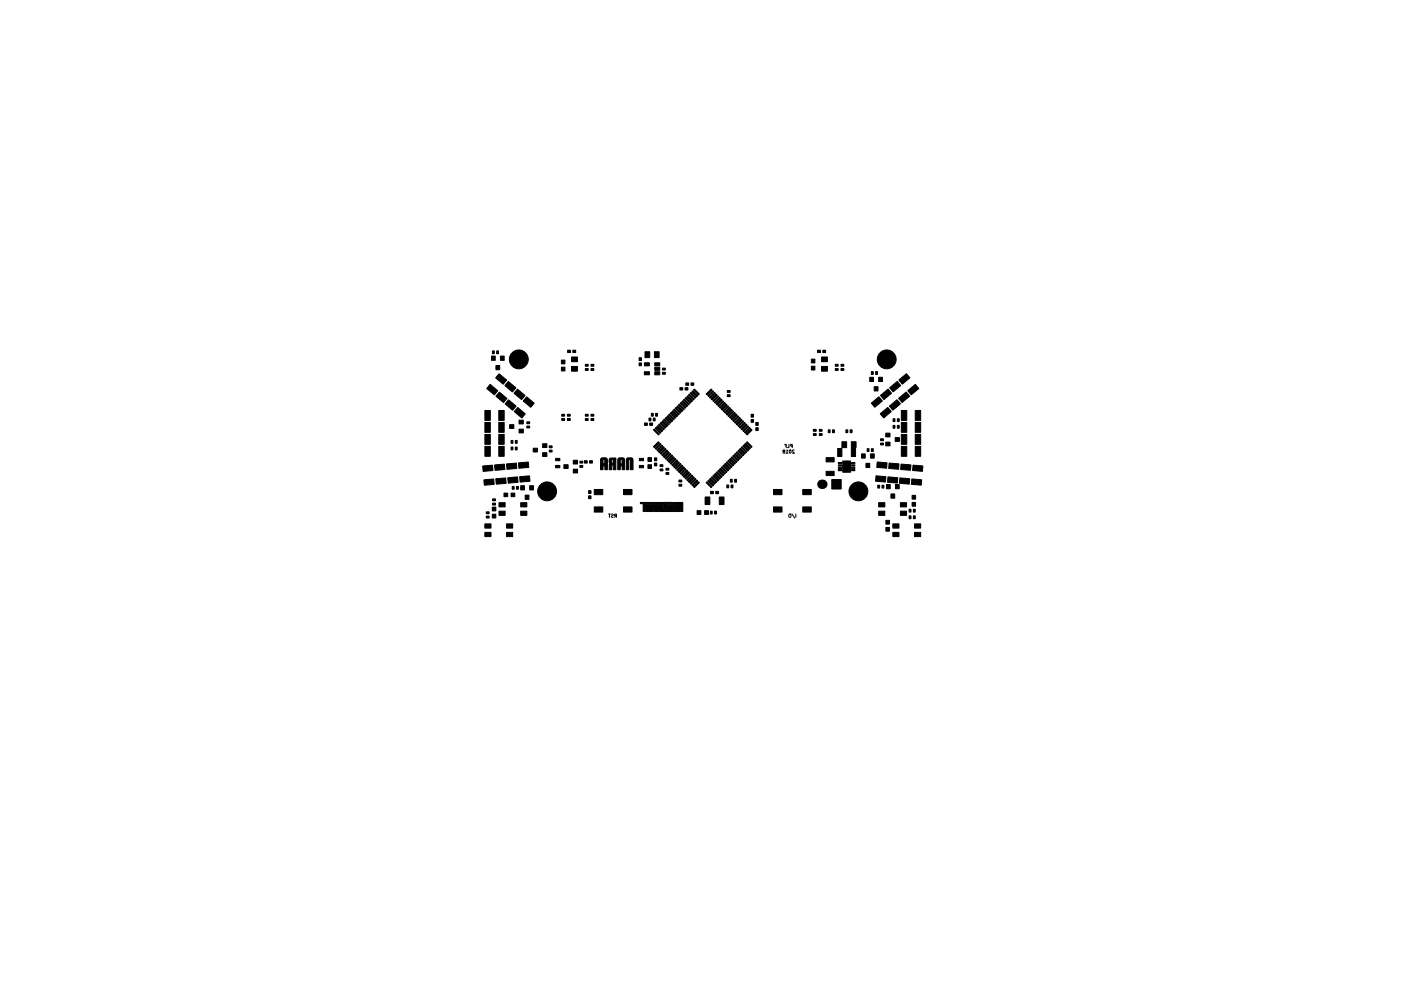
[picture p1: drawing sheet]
<svg xmlns="http://www.w3.org/2000/svg" width="297mm" height="210mm" viewBox="0 0 297 210" stroke-linecap="round" stroke-linejoin="round" font-family="sans-serif">
<g fill="none" stroke="#000" stroke-width=".21">
<path d="M166.1 95.8l-.1 .3h.4a.29 .29 0 0 0-.1-.3 .29 .29 0 0 0-.3-.1v-.2h.3l.1 .1-.1 .2M166.4 94.3h.3v.7M166.5 94.6h.2M166.7 96.2h.4M167.1 95.7l-.2-.2v.7M167.3 94.3v.7h-.4M167.4 95.5h.1a.32 .32 0 0 1 .3 .3 .32 .32 0 0 1-.4 .3zM168 94.6h-.4v-.3h.4v.7M168.4 95.5h-.3l-.1 .2 .4 .5h-.4M129 109.1h.4M129.2 109.1v.7M129.6 109.1l.4 .1-.4 .3v.2h.4"/>
<path d="M130.5 109.4l-.2 .4M130.7 109.4h-.4v-.3h.4v.7M167.3 109.1l.4 .1v.3l-.2 .3-.2-.1zM167.9 109l.6 .9M168.7 109.1v.7"/>
</g>
<g fill="#000" stroke="#000" stroke-width=".21">
<path d="M104.2 75.5h.8v.9h-.8zM104.4 74.4h.4v.6h-.4zM105.1 77.5h.9v.9h-.9zM105.3 74.4h.4v.6h-.4zM105.8 79.3l1.6 1.3-.7 .9-1.6-1.3zM106.1 75.5h.8v.9h-.8zM119 76.4h.8v.8h-.8zM119 77.9h.8v.8h-.8zM120.4 74.3h.5v.5h-.5zM121.5 74.3h.6v.5h-.6zM121.2 77.7h1.2v1h-1.2zM121.2 75.7h1.2v1h-1.2z"/>
<path d="M124.1 78.2h.6v.4h-.6zM124.1 77.3h.6v.4h-.6zM125.3 78.2h.6v.4h-.6zM125.3 77.3h.6v.4h-.6zM135.5 77h.5v.6h-.5zM135.5 75.9h.5v.6h-.5zM136.8 74.6h1v1.3h-1zM136.6 78.9h1.1v.6h-1.1zM136.6 77h1.1v.6h-1.1zM138.8 74.6h1v1.3h-1zM138.8 77h1.1v.6h-1.1zM138.8 77.9h1.1v.7h-1.1z"/>
<path d="M138.8 78.9h1.1v.6h-1.1zM140.5 78.1h.6v.4h-.6zM140.5 79h.6v.4h-.6zM172 76.2h.8v.8h-.8zM172 77.7h.8v.8h-.8zM173.3 74.3h.7v.5h-.7zM174.4 74.3h.6v.5h-.6zM174.2 77.7h1.2v1h-1.2zM174.2 75.7h1.2v1h-1.2zM177.1 78.2h.6v.4h-.6zM177.1 77.3h.6v.4h-.6zM178.3 78.2h.6v.4h-.6z"/>
<path d="M178.3 77.3h.6v.4h-.6zM184.7 78.8h.5v.6h-.5zM185.7 78.8h.3v.6h-.3zM102.3 98.9l2.1-.2 .1 1.1-2.1 .2zM103.9 81.6l1.6 1.3-.7 .9-1.6-1.4zM102.8 94.7h1.2v2.1h-1.2zM102.8 92.2h1.2v2.1h-1.2zM102.8 89.6h1.2v2.1h-1.2zM102.8 87.1h1.2v2.1h-1.2zM104.9 98.7l2.1-.2 .1 1.1-2.1 .2zM105.9 83.2l1.6 1.3-.8 .9-1.6-1.3zM105.7 94.7h1.2v2.1h-1.2z"/>
<path d="M105.7 92.2h1.2v2.1h-1.2zM105.7 89.6h1.2v2.1h-1.2zM105.7 87.1h1.2v2.1h-1.2zM107.4 98.4l2.1-.2 .1 1.2-2.1 .2zM107.8 80.9l1.6 1.4-.8 .9-1.6-1.4zM107.8 84.8l1.6 1.4-.7 .8-1.6-1.3zM108.4 94.8h.4v.6h-.4zM108.4 93.4h.4v.6h-.4zM108.1 90.1h.8v.8h-.8zM109.2 94.8h.5v.6h-.5zM109.2 93.4h.5v.6h-.5zM109.7 82.6l1.6 1.3-.7 .9-1.6-1.4z"/>
<path d="M109.8 86.5l1.6 1.3-.8 .9-1.6-1.4zM109.9 98.2l2.1-.2 .1 1.2-2.1 .2zM110.1 89.1h.8v.8h-.8zM110.1 91h.8v.8h-.8zM111.7 84.2l1.6 1.3-.8 .9-1.6-1.3zM111.7 90.4h.6v.4h-.6zM111.7 89.5h.6v.4h-.6zM113.1 95.1h.8v.8h-.8zM115.1 94.1h.8v.8h-.8zM115.1 96h.8v.8h-.8zM116.5 95.5h.6v.4h-.6zM116.5 94.6h.6v.4h-.6z"/>
<path d="M117.8 98.7h.9v.5h-.9zM117.8 97.2h.9v.5h-.9zM119.1 87.9h.6v.4h-.6zM119.1 88.8h.6v.4h-.6zM120.3 87.9h.6v.4h-.6zM120.3 88.8h.6v.4h-.6zM119.5 98.6h1v.8h-1zM121.5 97.6h1v.8h-1zM121.5 99.5h1v.8h-1zM122.9 98.7h.6v.4h-.6zM122.9 97.8h.6v.4h-.6zM124.1 87.9h.6v.4h-.6z"/>
<path d="M124.1 88.8h.6v.4h-.6zM123.9 97.7h.6v.5h-.6zM125.3 87.9h.6v.4h-.6zM125.3 88.8h.6v.4h-.6zM125 97.7h.6v.5h-.6zM127.4 97.3l.7-.2a.59 .59 0 0 1 .6 .2 .59 .59 0 0 1 .1 .7l-.6-.1a.26 .26 0 0 0 0-.4 .26 .26 0 0 0-.3 0v.9h.3v-.4h.6v1.7h-.6v-.9h-.3v.9h-.6zM129.2 97.3l.3-.1h1.1v.3h-.7a.48 .48 0 0 0-.2 .7l.3 .1v-.8h.6v2.2h-.6v-1.1l-.3 .1v1h-.5v-1.1l.1-.2-.2-.3zM131.1 97.3l.6-.2a.59 .59 0 0 1 .7 .2 .59 .59 0 0 1 0 .7l-.5-.1a.26 .26 0 0 0 0-.4 .26 .26 0 0 0-.4 0v.9h.4v-.4h.5v1.7h-.5v-.9h-.4v.9h-.5zM132.9 97.3l.2-.2a.79 .79 0 0 1 1 .2 .79 .79 0 0 1 .1 .9v1.5h-.5v-1.8a.24 .24 0 0 0 0-.4 .24 .24 0 0 0-.3 0l-.1 2.2h-.5zM135.5 98.7h1v.5h-1zM135.5 97.2h1v.5h-1zM136.6 89.7h.6v.5h-.6z"/>
<path d="M137.6 88.7h.4v.6h-.4zM137.8 89.7h.5v.5h-.5zM138.1 87.7h.4v.6h-.4zM137.4 98.6h.7v.8h-.7zM137.4 97.1h.7v.8h-.7zM138.5 88.7h.4v.6h-.4zM138.7 91l1.1 1.1-.2 .2-1.1-1.1zM139.6 93.7l.2 .2-1.1 1.1-.2-.2zM138.9 90.9l.2-.2 1.1 1-.2 .2zM139 87.7h.4v.6h-.4zM138.9 95.1l1.1-1 .2 .2-1.1 1zM139.2 90.5l.2-.2 1.1 1.1-.2 .2z"/>
<path d="M138.8 98.2h.4v.6h-.4zM138.8 97.1h.4v.6h-.4zM139.2 95.5l1.1-1.1 .2 .2-1.1 1.1zM139.6 90.2l.2-.2 1.1 1-.2 .2zM140.7 94.8l.2 .2-1.1 1-.2-.2zM140 89.8l.2-.2 1 1.1-.2 .2zM141 95.1l.2 .2-1 1.1-.2-.2zM140.3 89.5l.2-.2 1.1 1-.2 .2zM140.3 96.5l1.1-1 .2 .2-1.1 1zM139.9 99.5h.6v.4h-.6zM139.9 98.6h.6v.4h-.6zM140.7 89.1l.2-.2 1 1.1-.2 .2z"/>
<path d="M140.7 96.9l1-1.1 .2 .2-1 1.1zM141 88.7l.2-.1 1.1 1-.2 .2zM141 97.2l1.1-1 .2 .2-1.1 1zM141.4 88.4l.2-.2 1 1.1-.2 .2zM142.4 96.5l.2 .2-1 1.1-.2-.2zM141.7 88l.2-.2 1.1 1.1-.2 .2zM141.2 99.3h.6v.4h-.6zM142.8 96.9l.2 .2-1.1 1.1-.2-.2zM142.3 87.5l1 1.1-.2 .1-1-1zM142.1 98.3l1-1.1 .2 .2-1 1.1zM142.6 87.1l1.1 1.1-.2 .2-1.1-1.1zM142.4 98.7l1.1-1.1 .2 .2-1.1 1.1z"/>
<path d="M143 86.8l1 1-.2 .2-1-1zM142.8 99l1-1 .2 .2-1 1zM143.3 86.4l1.1 1.1-.2 .2-1.1-1.1zM144.2 98.3l.2 .2-1.1 1.1-.2-.2zM143.7 86.1l1.1 1-.2 .2-1.1-1zM143.5 99.7l1.1-1 .2 .2-1.1 1zM144 85.7l1.1 1.1-.2 .2-1.1-1.1zM144.2 82.2h.6v.5h-.6zM144.4 85.4l1.1 1-.2 .2-1.1-1zM144.8 85l1 1.1-.2 .2-1-1.1zM144.9 84.9l.2-.2 1.1 1-.2 .2zM145.2 82.2h.7v.5h-.7z"/>
<path d="M145.3 84.5l.2-.2 1 1.1-.2 .2zM145.4 81.2h.6v.5h-.6zM145.6 84.2l.2-.2 1.1 1-.2 .2zM146 83.8l.2-.2 1 1.1-.2 .2zM146.3 83.4l.2-.2 1.1 1.1-.2 .2zM146.5 81.2h.6v.5h-.6zM146.7 83.1l.2-.2 1 1.1-.2 .2zM147 82.7l.2-.2 1.1 1.1-.2 .2zM150.8 82.5l.2 .2-1.1 1.1-.2-.2zM150.1 84l1-1.1 .2 .2-1 1.1zM150.4 84.3l1.1-1.1 .2 .2-1.1 1.1zM150.8 84.7l1-1.1 .2 .2-1 1.1z"/>
<path d="M151.1 85l1.1-1 .2 .2-1.1 1zM151.5 85.4l1-1.1 .2 .2-1 1.1zM152.9 84.7l.2 .2-1.1 1-.2-.2zM152.2 99.9l.2-.2 1 1.1-.2 .2zM152.2 86.1l1-1.1 .2 .2-1 1.1zM152.5 99.6l.2-.2 1.1 1-.2 .2zM153.6 85.4l.2 .2-1.1 1-.2-.2zM153.1 99l1.1 1.1-.2 .2-1.1-1.1zM152.9 86.8l1.1-1.1 .2 .2-1.1 1.1zM153.2 98.9l.2-.2 1.1 1-.2 .2zM153.2 87.1l1.1-1 .2 .2-1.1 1zM153.8 98.3l1.1 1.1-.2 .2-1.1-1.1z"/>
<path d="M153.6 87.5l1.1-1.1 .2 .2-1.1 1.1zM154 98.2l.2-.2 1 1-.2 .2zM154 87.8l1-1 .2 .2-1 1zM154.2 82.8h.6v.4h-.6zM154.2 83.7h.6v.4h-.6zM154.3 97.8l.2-.2 1.1 1.1-.2 .2zM155.4 87.1l.2 .2-1.1 1.1-.2-.2zM154.7 97.4l.2-.2 1 1.1-.2 .2zM154.7 88.6l1-1.1 .2 .2-1 1zM155 97.1l.2-.2 1.1 1.1-.2 .2zM155 88.9l1.1-1.1 .2 .2-1.1 1.1zM155.4 96.7l.2-.2 1 1.1-.2 .2z"/>
<path d="M155.4 89.3l1-1.1 .2 .2-1 1.1zM155.7 96.4l.2-.2 1.1 1-.2 .2zM155.7 89.6l1.1-1 .2 .1-1.1 1.1zM156.1 96l.2-.2 1 1.1-.2 .2zM157.1 88.9l.2 .2-1 1.1-.2-.2zM156.6 95.5l1.1 1-.2 .2-1.1-1zM156.4 90.3l1.1-1 .2 .2-1.1 1zM157 95.1l1 1.1-.2 .2-1-1.1zM156.8 90.7l1-1.1 .2 .2-1 1.1zM157.3 94.8l1.1 1-.2 .2-1.1-1zM157.1 91l1.1-1 .2 .2-1.1 1zM157.7 94.4l1.1 1.1-.2 .2-1.1-1.1z"/>
<path d="M157.5 91.4l1.1-1.1 .2 .2-1.1 1.1zM158 94.1l1.1 1-.2 .2-1.1-1zM157.8 91.7l1.1-1 .2 .2-1.1 1zM158.4 93.7l1.1 1.1-.2 .2-1.1-1.1zM159.3 91l.2 .2-1.1 1.1-.2-.2zM159.3 87.9h.4v.6h-.4zM159.3 89h.4v.6h-.4zM160.3 89.6h.4v.6h-.4zM160.3 90.7h.4v.6h-.4zM172.5 92h.5v.4h-.5zM172.5 91.1h.5v.4h-.5zM173.7 92h.6v.4h-.6z"/>
<path d="M173.7 91.1h.6v.4h-.6zM175.2 97.1h1.7v.9h-1.7zM175.2 100h1.7v.9h-1.7zM175.6 91.2h.4v.6h-.4zM176.5 91.2h.4v.6h-.4zM177.7 99.6h.7v.3h-.7zM177.7 99.1h.7v.3h-.7zM177.7 98.6h.7v.3h-.7zM177.7 98.1h.7v.3h-.7zM177.6 95.1h.9v1.7h-.9zM178.7 99h.8v1.2h-.8zM178.7 97.8h.8v1.2h-.8z"/>
<path d="M178.5 93.7h1v1.3h-1zM179.3 91.2h.4v.6h-.4zM179.5 99h.8v1.2h-.8zM179.5 97.8h.8v1.2h-.8zM180.3 91.2h.3v.6h-.3zM180.6 98.1h.7v.3h-.7zM180.6 98.6h.7v.3h-.7zM180.6 99.1h.7v.3h-.7zM180.6 99.6h.7v.3h-.7zM180.5 95.1h.9v1.7h-.9zM180.5 93.7h1v1.3h-1zM182.6 96.3h.8v.9h-.8z"/>
<path d="M183.6 98.3h.8v.9h-.8zM183.9 95.2h.4v.6h-.4zM184.4 80h.8v.9h-.8zM184.6 96.3h.7v.9h-.7zM184.7 85.5l1.6-1.3 .8 .9-1.6 1.3zM184.7 95.2h.5v.6h-.5zM185.3 82h.8v.9h-.8zM186 98l2.1 .2-.1 1.1-2.1-.1zM186.3 80h.8v.9h-.8zM186.6 87.8l1.6-1.4 .8 .9-1.6 1.4zM186.7 83.9l1.6-1.3 .7 .8-1.6 1.4zM186.7 93.1h.6v.4h-.6z"/>
<path d="M186.7 94h.6v.4h-.6zM187.8 93.8h.9v.8h-.9zM187.8 91.9h.9v.8h-.9zM188.5 98.2l2.1 .2-.1 1.2-2.1-.2zM188.6 86.2l1.6-1.4 .7 .9-1.6 1.3zM188.6 82.3l1.6-1.4 .8 .9-1.6 1.3zM189.3 90.2h.4v.6h-.4zM189.3 88.8h.4v.6h-.4zM189.8 92.8h.9v.8h-.9zM190.3 90.2h.4v.6h-.4zM190.5 84.5l1.6-1.3 .8 .9-1.6 1.3zM190.6 80.6l1.6-1.3 .7 .9-1.6 1.3z"/>
<path d="M190.3 88.8h.4v.6h-.4zM191 98.5l2.1 .1-.1 1.2-2.1-.2zM191.1 87.1h1.2v2.1h-1.2zM191.1 89.6h1.2v2.1h-1.2zM191.1 92.2h1.2v2.1h-1.2zM191.1 94.7h1.2v2.1h-1.2zM192.5 82.9l1.6-1.4 .7 .9-1.6 1.4zM193.6 98.7l2.1 .2-.1 1.1-2.1-.2zM194 87.1h1.2v2.1h-1.2zM194 89.6h1.2v2.1h-1.2zM194 92.2h1.2v2.1h-1.2zM194 94.7h1.2v2.1h-1.2z"/>
<path d="M102.6 101.8l2.1-.2 .1 1.2-2.1 .2zM102.8 111.1h1.3v.9h-1.3zM102.8 112.9h1.3v.9h-1.3zM103.1 108.6h.6v.4h-.6zM103.1 109.5h.6v.4h-.6zM104.4 106.7h.7v.4h-.7zM104.4 105.8h.7v.4h-.7zM105.1 101.6l2.1-.2 .1 1.1-2.1 .2zM104.4 109.1h.7v.8h-.7zM104.4 107.6h.7v.8h-.7zM105.8 106.6h1.3v.9h-1.3zM105.8 108.4h1.3v.9h-1.3z"/>
<path d="M107.4 111.1h1.3v.9h-1.3zM107.4 112.9h1.3v.9h-1.3zM107.6 101.4l2.1-.2 .1 1.1-2.1 .2zM106.8 104.6h.9v.8h-.9zM108.6 103.2h.4v.6h-.4zM108.4 104.6h.7v.8h-.7zM109.5 103.2h.4v.6h-.4zM110.2 101.1l2.1-.1 .1 1.1-2.1 .2zM110.4 103h.8v.9h-.8zM110.4 106.6h1.3v.9h-1.3zM110.4 108.4h1.3v.9h-1.3zM111.4 105h.7v.9h-.7z"/>
<path d="M112.3 103h.8v.9h-.8zM124.8 104.1h.5v.6h-.5zM124.8 105.2h.5v.6h-.5zM126 107.5h1.8v1.1h-1.8zM126 103.8h1.8v1.1h-1.8zM132.2 107.5h1.8v1.1h-1.8zM132.2 103.8h1.8v1.1h-1.8zM135.8 106.6h2.6l.1 .3h-1.7v1.6h-.4v-1.6h-.6zM136.9 107h1.5v1.5h-1.5zM138.6 106.6h1.9v.3h-1.5v.1h1.5v1.1h-1.5v.1h1.5v.3h-1.9v-1h1.5v-.2h-1.5zM141.1 107h1.4l.1 1.5h-2v-.3h1.6v-.9h-1.1zM141.2 100.2h.6v.4h-.6z"/>
<path d="M140.6 106.6h2v.3h-1.6v.9h.7v-.1h-.6v-.2h1v.6h-1.5zM142.7 106.6h2v1.9h-.4v-1.6h-1.2v.1h1.1v.3h-1.4zM142.7 107.5h1.5v.2h-1.1v.5h.8l-.7-.1v-.3h1v.7h-1.5zM144.9 99l.2 .2-1.1 1.1-.2-.2zM145.3 99.4l.2 .2-1.1 1-.2-.2zM143.9 102.7h.6v.4h-.6zM143.9 101.8h.6v.4h-.6zM145.6 99.7l.2 .2-1 1.1-.2-.2zM144.9 101.1l1.1-1 .2 .2-1.1 1zM145.3 101.5l1-1.1 .2 .2-1 1.1zM145.6 101.8l1.1-1 .2 .2-1.1 1zM147 101.1l.2 .2-1 1.1-.2-.2z"/>
<path d="M147.4 101.5l.2 .2-1.1 1-.2-.1zM146.7 102.9l1-1.1 .2 .2-1 1.1zM147 103.3l1.1-1.1 .2 .2-1.1 1.1zM147.8 108.3h.8v.8h-.8zM149.7 102.4l.2-.2 1.1 1.1-.2 .2zM150.3 101.8l1 1.1-.2 .2-1-1.1zM149.4 108.3h.8v.8h-.8zM150.6 101.5l1.1 1.1-.2 .1-1.1-1zM149.5 105.4h1v1.6h-1zM150.8 101.3l.2-.2 1 1.1-.2 .2zM150.6 108.4h.4v.6h-.4zM151.3 100.8l1.1 1-.2 .2-1.1-1z"/>
<path d="M150.6 104.2h.6v.5h-.6zM151.7 100.4l1 1.1-.2 .2-1-1.1zM152 100.1l1.1 1-.2 .2-1.1-1zM151.5 108.4h.4v.6h-.4zM151.8 104.2h.5v.5h-.5zM152.5 105.4h1v1.6h-1zM154.1 102.9h.4v.6h-.4zM154.9 101.7h.3v.6h-.3zM155 102.9h.4v.6h-.4zM155.7 101.7h.5v.6h-.5zM164 103.8h1.8v1.1h-1.8zM164 107.5h1.8v1.1h-1.8z"/>
<path d="M170.2 103.8h1.8v1.1h-1.8zM170.2 107.5h1.8v1.1h-1.8zM176.3 101.7h2v2h-2zM185.7 100.9l2.1 .2-.1 1.2-2.1-.2zM186.1 102.9h.4v.6h-.4zM187 102.9h.4v.6h-.4zM186.3 108.4h1.3v.9h-1.3zM186.3 106.6h1.3v.9h-1.3zM188 102.8h.7v.9h-.7zM188.3 101.2l2.1 .2-.1 1.1-2.1-.2zM187.8 111.9h.8v.8h-.8zM187.8 110.4h.8v.8h-.8z"/>
<path d="M188.9 104.8h.8v.9h-.8zM189.3 111.1h1.3v.9h-1.3zM189.3 112.9h1.3v.9h-1.3zM189.9 102.8h.8v.9h-.8zM190.8 101.4l2.1 .2-.1 1.1-2.1-.2zM190.9 108.4h1.3v.9h-1.3zM190.9 106.6h1.3v.9h-1.3zM192.7 109.4h.4v.6h-.4zM192.7 108h.4v.6h-.4zM193.3 101.6l2.1 .2-.1 1.1-2.1-.1zM193.4 105.1h.7v.8h-.7zM193.4 106.6h.7v.8h-.7z"/>
<path d="M193.9 111.1h1.3v.9h-1.3zM193.9 112.9h1.3v.9h-1.3zM193.7 109.4h.3v.6h-.3zM193.7 108h.3v.6h-.3z"/>
<circle cx="110" cy="76.2" r="2"/>
<circle cx="188" cy="76.2" r="2"/>
<circle cx="116" cy="104.2" r="2"/>
<circle cx="182" cy="104.2" r="2"/>
</g>
<circle cx="174.3" cy="102.7" r="1" fill="#000"/>
</svg>
